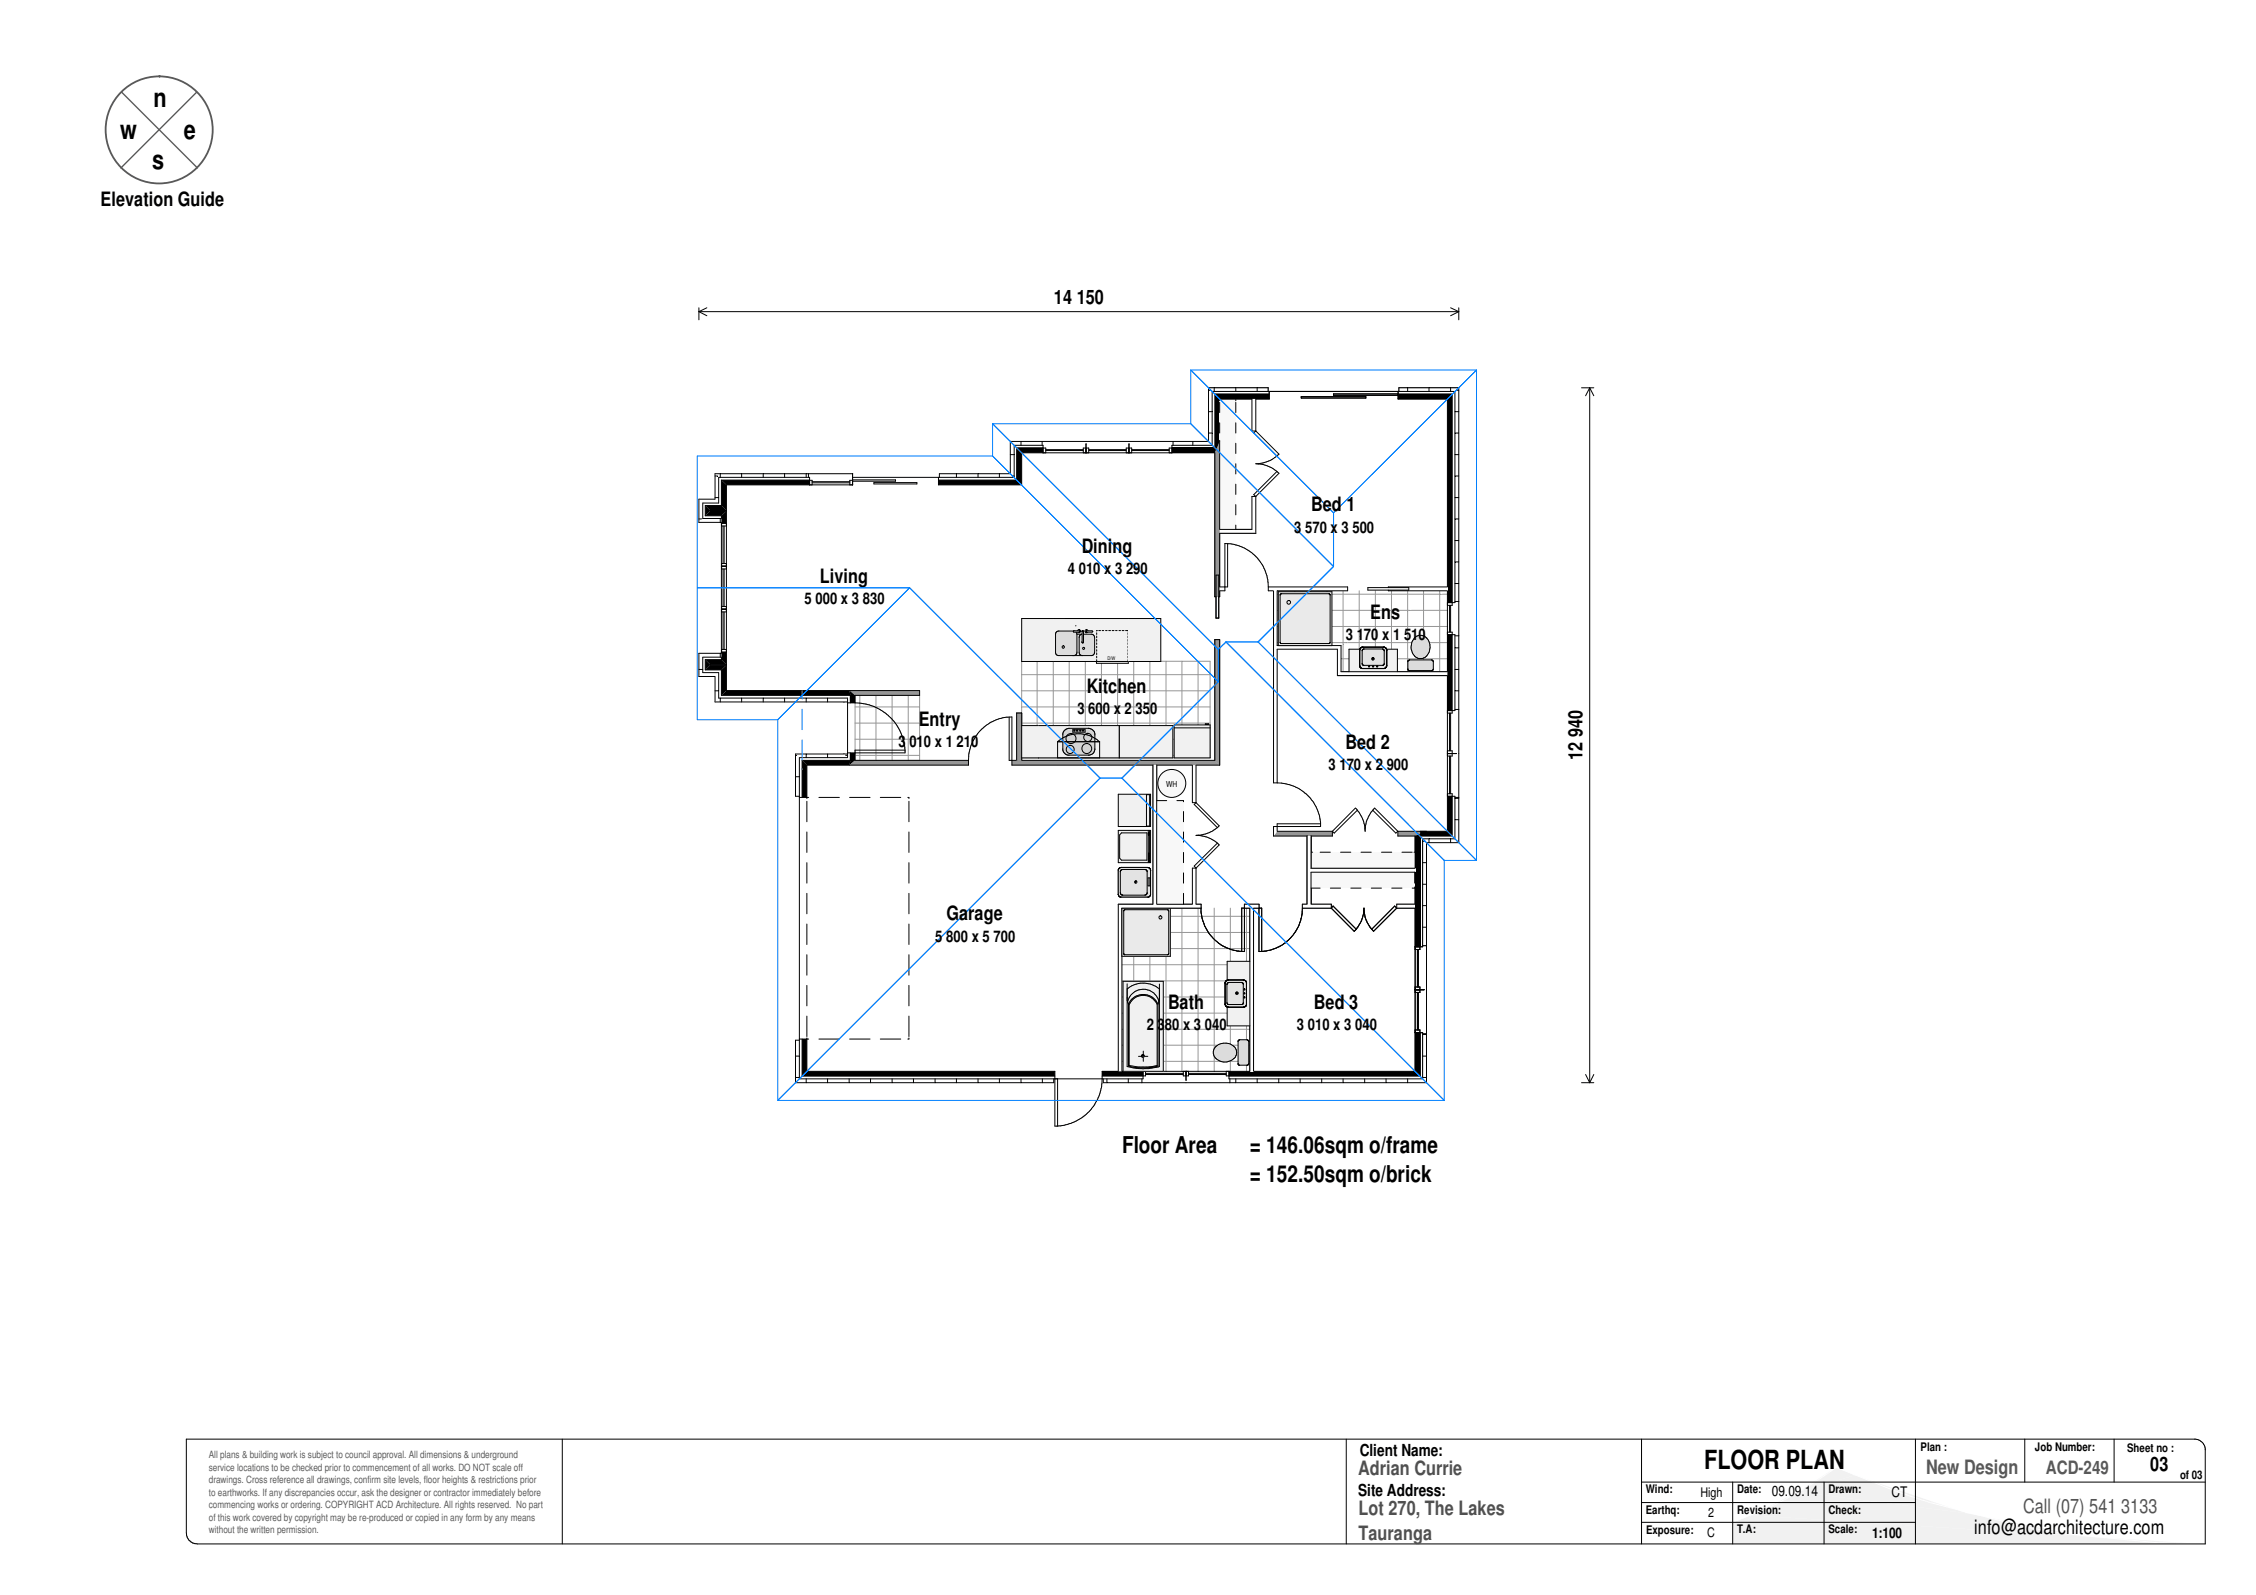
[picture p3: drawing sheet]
<svg xmlns="http://www.w3.org/2000/svg" width="420mm" height="297mm" viewBox="0 0 420 297" stroke-linecap="round" stroke-linejoin="round" font-family="sans-serif">
<defs><g id="words">
<g font-size="4.9">
<text x="28.6" y="20">n</text>
<text x="22.4" y="25.9">w</text>
<text x="34.2" y="25.9">e</text>
<text x="28.4" y="31.5">s</text>
<text x="317.4" y="273.6">FLOOR PLAN</text>
</g>
<g font-size="4.3">
<text x="209" y="214.8">Floor Area</text>
<text x="232.8" y="214.8">= 146.06sqm o/frame</text>
<text x="232.8" y="220.2">= 152.50sqm o/brick</text>
</g>
<g font-size="3.7">
<text x="18.7" y="38.4">Elevation Guide</text>
<text x="196.3" y="56.6">14 150</text>
<text x="244.2" y="95.2">Bed 1</text>
<text x="201.5" y="103">Dining</text>
<text x="152.7" y="108.6">Living</text>
<text x="255.2" y="115.3">Ens</text>
<text x="202.4" y="129.1">Kitchen</text>
<text x="171.1" y="135.2">Entry</text>
<text x="250.6" y="139.5">Bed 2</text>
<text x="294.7" y="141.5" transform="rotate(-90 294.7 141.5)">12 940</text>
<text x="176.3" y="171.4">Garage</text>
<text x="217.5" y="188">Bath</text>
<text x="244.7" y="188">Bed 3</text>
<text x="400.5" y="273.9">03</text>
<text x="367.7" y="285.7">info@acdarchitecture.com</text>
</g>
<g font-size="3.7" fill="#505050">
<text x="253" y="274.7">Adrian Currie</text>
<text x="253" y="282.1">Lot 270, The Lakes</text>
<text x="253" y="286.7">Tauranga</text>
</g>
<text font-size="3.7" fill="#585858" x="358.7" y="274.4">New Design</text>
<text font-size="3.7" fill="#535353" x="376.8" y="281.7">Call (07) 541 3133</text>
<text font-size="3.4" fill="#585858" x="381" y="274.5">ACD-249</text>
<g font-size="3.1">
<text x="253.2" y="271.2">Client Name:</text>
<text x="252.9" y="278.6">Site Address:</text>
</g>
<g font-size="3">
<text x="241" y="99.2">3 570 x 3 500</text>
<text x="198.9" y="106.9">4 010 x 3 290</text>
<text x="149.8" y="112.5">5 000 x 3 830</text>
<text x="250.6" y="119.3">3 170 x 1 510</text>
<text x="200.6" y="133">3 600 x 2 350</text>
<text x="167.3" y="139.1">3 010 x 1 210</text>
<text x="247.4" y="143.5">3 170 x 2 900</text>
<text x="174.2" y="175.3">5 800 x 5 700</text>
<text x="213.6" y="191.9">2 380 x 3 040</text>
<text x="241.5" y="191.9">3 010 x 3 040</text>
</g>
<g font-size="2.7">
<text x="330" y="278.7">09.09.14</text>
<text x="352.3" y="278.8">CT</text>
<text x="348.6" y="286.4">1:100</text>
</g>
<g font-size="2.5">
<text x="316.7" y="278.7">High</text>
<text x="318" y="286.3">C</text>
<text x="318.1" y="282.4">2</text>
</g>
<g font-size="2.2">
<text x="357.7" y="270.1">Plan :</text>
<text x="379" y="270.2">Job Number:</text>
<text x="396.2" y="270.4">Sheet no :</text>
<text x="406" y="275.5">of 03</text>
<text x="306.5" y="281.9">Earthq:</text>
<text x="306.5" y="278">Wind:</text>
<text x="323.5" y="278">Date:</text>
<text x="323.5" y="281.9">Revision:</text>
<text x="340.5" y="278.1">Drawn:</text>
<text x="340.6" y="281.9">Check:</text>
<text x="306.6" y="285.7">Exposure:</text>
<text x="323.5" y="285.5">T.A:</text>
<text x="340.6" y="285.6">Scale:</text>
</g>
<g font-size="1.9" fill="#595959">
<text x="38.9" y="271.5">All plans &amp; building work is subject to council approval. All dimensions &amp; underground</text>
<text x="38.9" y="273.9">service locations to be checked prior to commencement of all works. DO NOT scale off</text>
<text x="38.9" y="276.2">drawings. Cross reference all drawings, confirm site levels, floor heights &amp; restrictions prior</text>
<text x="38.9" y="278.5">to earthworks. If any discrepancies occur, ask the designer or contractor immediately before</text>
<text x="38.9" y="280.8">commencing works or ordering. COPYRIGHT ACD Architecture. All rights reserved. No part</text>
<text x="38.9" y="283.2">of this work covered by copyright may be re-produced or copied in any form by any means</text>
<text x="38.9" y="285.5">without the written permission.</text>
</g>
<text font-size="1.5" x="217.2" y="146.5">WH</text>
<text font-size=".9" x="206.2" y="122.9">D/W</text>
</g></defs>
<path d="M144.6 273.6h71.4v9.7h-71.4z" fill="none" stroke="#fff" stroke-width=".19"/>
<g fill="#f1f1f1">
<path d="M322.7 283.5l3.5-1.3-3.5 5.3z"/>
<path d="M334.9 277.8l10.6-3.1 20.8 7.1z"/>
<path d="M326.2 282.2l8.7-4.4 31.4 4 21.5 4.3z"/>
<path d="M326.2 282.2l83.5 5.3z"/>
<path d="M326.2 282.2l83.4 5.3h-86.9z"/>
<path d="M334.9 277.8l7.1-4.5 3.5 1.4z"/>
</g>
<path d="M13.2 268.1h18.5v18.5h-18.5zM322.7 283.5l7.4-3 2.5-1.3 4.8-2.8 4.6-3.1 10.5 4.2 5.6 1.9 18.7 4.9 7.7 1.3 17.4 1.7 8.8 .2h-88z" fill="none" stroke="#fff" stroke-width=".19"/>
<path d="M34.7 268h374.2a1.97 1.97 0 0 1 1.8 1.8v17.7h-374a2.09 2.09 0 0 1-2-2zM322.7 276v11.5M339.7 276v11.5M356.7 268v19.5" fill="none" stroke="#000" stroke-width=".19"/>
<path d="M22.6 17.1l14.2 14.2M36.6 17.1l-14.1 14.2" fill="none" stroke="#585858" stroke-width=".25"/>
<circle cx="29.6" cy="24.2" r="10" fill="none" stroke="#585858" stroke-width=".34"/>
<path d="M208.9 169.1h23.9v30.4h-23.9z" fill-rule="evenodd" fill="#fff"/>
<path d="M208.9 170.6h23.9" fill="none" stroke="#969696" stroke-width=".19"/>
<path d="M208.9 173.7h23.9" fill="none" stroke="#969696" stroke-width=".19"/>
<path d="M208.9 176.7h23.9" fill="none" stroke="#969696" stroke-width=".19"/>
<path d="M208.9 179.7h23.9" fill="none" stroke="#969696" stroke-width=".19"/>
<path d="M208.9 182.7h23.9" fill="none" stroke="#969696" stroke-width=".19"/>
<path d="M208.9 185.7h23.9" fill="none" stroke="#969696" stroke-width=".19"/>
<path d="M208.9 188.7h23.9" fill="none" stroke="#969696" stroke-width=".19"/>
<path d="M208.9 191.7h23.9" fill="none" stroke="#969696" stroke-width=".19"/>
<path d="M208.9 194.6h23.9" fill="none" stroke="#969696" stroke-width=".19"/>
<path d="M208.9 197.7h23.9" fill="none" stroke="#969696" stroke-width=".19"/>
<path d="M232.1 169.1v30.4" fill="none" stroke="#969696" stroke-width=".19"/>
<path d="M229.1 169.1v30.4" fill="none" stroke="#969696" stroke-width=".19"/>
<path d="M226.1 169.1v30.4" fill="none" stroke="#969696" stroke-width=".19"/>
<path d="M223.1 169.1v30.4" fill="none" stroke="#969696" stroke-width=".19"/>
<path d="M220.1 169.1v30.4" fill="none" stroke="#969696" stroke-width=".19"/>
<path d="M217.2 169.1v30.4" fill="none" stroke="#969696" stroke-width=".19"/>
<path d="M214.2 169.1v30.4" fill="none" stroke="#969696" stroke-width=".19"/>
<path d="M211.1 169.1v30.4" fill="none" stroke="#969696" stroke-width=".19"/>
<path d="M249.8 120.2l19.8-10.2v15.1h-19.8z" fill="#fff"/>
<path d="M268.3 110.7h1.3" fill="none" stroke="#969696" stroke-width=".19"/>
<path d="M262.5 113.7h7.1" fill="none" stroke="#969696" stroke-width=".19"/>
<path d="M256.7 116.7h12.9" fill="none" stroke="#969696" stroke-width=".19"/>
<path d="M250.8 119.7h18.8" fill="none" stroke="#969696" stroke-width=".19"/>
<path d="M249.8 122.7h19.8" fill="none" stroke="#969696" stroke-width=".19"/>
<path d="M268.1 110.7v14.4" fill="none" stroke="#969696" stroke-width=".19"/>
<path d="M265.1 112.3v12.8" fill="none" stroke="#969696" stroke-width=".19"/>
<path d="M262.2 113.8v11.3" fill="none" stroke="#969696" stroke-width=".19"/>
<path d="M259.2 115.4v9.7" fill="none" stroke="#969696" stroke-width=".19"/>
<path d="M256.1 116.9v8.2" fill="none" stroke="#969696" stroke-width=".19"/>
<path d="M253.1 118.5v6.6" fill="none" stroke="#969696" stroke-width=".19"/>
<path d="M250.1 120v5.1" fill="none" stroke="#969696" stroke-width=".19"/>
<path d="M237.9 110h31.7l-19.8 10.2h-11.9z" fill="#fff"/>
<path d="M237.9 110.7h30.4" fill="none" stroke="#969696" stroke-width=".19"/>
<path d="M237.9 113.7h24.6" fill="none" stroke="#969696" stroke-width=".19"/>
<path d="M237.9 116.7h18.8" fill="none" stroke="#969696" stroke-width=".19"/>
<path d="M237.9 119.7h12.9" fill="none" stroke="#969696" stroke-width=".19"/>
<path d="M268.1 110v.7" fill="none" stroke="#969696" stroke-width=".19"/>
<path d="M265.1 110v2.3" fill="none" stroke="#969696" stroke-width=".19"/>
<path d="M262.2 110v3.8" fill="none" stroke="#969696" stroke-width=".19"/>
<path d="M259.2 110v5.4" fill="none" stroke="#969696" stroke-width=".19"/>
<path d="M256.1 110v6.9" fill="none" stroke="#969696" stroke-width=".19"/>
<path d="M253.1 110v8.5" fill="none" stroke="#969696" stroke-width=".19"/>
<path d="M250.1 110v10" fill="none" stroke="#969696" stroke-width=".19"/>
<path d="M247.1 110v10.2" fill="none" stroke="#969696" stroke-width=".19"/>
<path d="M244.1 110v10.2" fill="none" stroke="#969696" stroke-width=".19"/>
<path d="M241.2 110v10.2" fill="none" stroke="#969696" stroke-width=".19"/>
<path d="M238.2 110v10.2" fill="none" stroke="#969696" stroke-width=".19"/>
<path d="M190.3 125.6h35.1" fill="none" stroke="#969696" stroke-width=".19"/>
<path d="M190.3 128.7h35.1" fill="none" stroke="#969696" stroke-width=".19"/>
<path d="M190.3 131.7h35.1" fill="none" stroke="#969696" stroke-width=".19"/>
<path d="M190.3 134.7h35.1" fill="none" stroke="#969696" stroke-width=".19"/>
<path d="M190.3 137.7h35.1" fill="none" stroke="#969696" stroke-width=".19"/>
<path d="M190.3 140.7h35.1" fill="none" stroke="#969696" stroke-width=".19"/>
<path d="M223.1 123.1v18" fill="none" stroke="#969696" stroke-width=".19"/>
<path d="M220.1 123.1v18" fill="none" stroke="#969696" stroke-width=".19"/>
<path d="M217.2 123.1v18" fill="none" stroke="#969696" stroke-width=".19"/>
<path d="M214.2 123.1v18" fill="none" stroke="#969696" stroke-width=".19"/>
<path d="M211.1 123.1v18" fill="none" stroke="#969696" stroke-width=".19"/>
<path d="M208.1 123.1v18" fill="none" stroke="#969696" stroke-width=".19"/>
<path d="M205.1 123.1v18" fill="none" stroke="#969696" stroke-width=".19"/>
<path d="M202.1 123.1v18" fill="none" stroke="#969696" stroke-width=".19"/>
<path d="M199.1 123.1v18" fill="none" stroke="#969696" stroke-width=".19"/>
<path d="M196.2 123.1v18" fill="none" stroke="#969696" stroke-width=".19"/>
<path d="M193.2 123.1v18" fill="none" stroke="#969696" stroke-width=".19"/>
<path d="M159.2 131.7h12.1M190.3 123.1h35.1v18h-35.1z" fill="none" stroke="#969696" stroke-width=".19"/>
<path d="M159.2 134.7h12.1" fill="none" stroke="#969696" stroke-width=".19"/>
<path d="M159.2 137.7h12.1" fill="none" stroke="#969696" stroke-width=".19"/>
<path d="M159.2 140.7h12.1" fill="none" stroke="#969696" stroke-width=".19"/>
<path d="M169.2 129.5v12.1" fill="none" stroke="#969696" stroke-width=".19"/>
<path d="M166.1 129.5v12.1" fill="none" stroke="#969696" stroke-width=".19"/>
<path d="M163.1 129.5v12.1" fill="none" stroke="#969696" stroke-width=".19"/>
<path d="M160.1 129.5v12.1" fill="none" stroke="#969696" stroke-width=".19"/>
<path d="M159.2 129.5h12.1v12.1h-12.1z" fill="none" stroke="#969696" stroke-width=".19"/>
<path d="M134.4 89.4h54.9v-6h37v-10h44.2v82.3h-6v44.7h-115.1v-58.8h9v-12.1h-24v-4.7h-3.1v-1.9h3.1v-26.8h-3.1v-2h3.1z" fill="none" stroke="#fff" stroke-width=".19"/>
<g fill="#969696">
<path d="M237.9 154.8h10.2v.9h-10.9z"/>
<path d="M260.3 154.8h5.4l-2.1 .9h-3.3z"/>
</g>
<path d="M237.2 155.7h6.2M237.9 154.8h10.2M248.1 154.8v.9h-3.9M252.8 150.9l1 1.7 .3 1 .1 1.2 .1-.7a6.4 6.4 0 0 1 1.7-3.6l4.3 4.3M252.8 150.9l-.4-.4-4.3 4.3M252.8 150.9l-4.3 4.3-.4-.4M255.6 150.9l4.4 4.3 .3-.4M260.3 154.8h5.4M260.3 154.8v.9h3.3" fill="none" stroke="#000" stroke-width=".19"/>
<path d="M148.2 193.7h.7v7.2l-.7 .7z" fill="#fff"/>
<path d="M148.2 196.7h.7M148.2 200.7h.7" fill="none" stroke="#000" stroke-width=".19"/>
<path d="M148.2 140.4l.7 .7v7.2h-.7z" fill="#fff"/>
<g fill="none" stroke="#000" stroke-width=".19">
<path d="M148.2 140.7h.2M148.2 144.7h.7M148.2 140.4v7.9h.7M148.9 141.1v59.8M148.9 148.5h1.7M149.4 141.6v6.9M150.3 142.5v6.2M150.3 149.2v3.8M150.3 154.9v3.8M152.5 148.5h3.8M158.2 148.5h3.8M163.9 148.5h3.9"/>
<path d="M169.1 148.5h.2v.2M169.3 149.2v3.8M169.3 154.9v3.8M150.3 160.7v3.8M150.3 166.4v3.8M150.3 172.1v3.8M150.3 177.8v3.8M169.3 160.7v3.8M169.3 166.4v3.8M169.3 172.1v3.8M169.3 177.8v3.8M148.9 193.7h-.7v7.9"/>
<path d="M148.9 193.5h1.7M149.4 193.5v6.9M150.3 183.5v3.8M150.3 189.2v3.8M150.3 193.3v6.2M152.5 193.5h3.8M158.2 193.5h3.8M163.9 193.5h3.9M169.3 193.3v.2h-.2M169.3 183.5v3.8M169.3 189.2v3.8"/>
</g>
<path d="M149.4 141.6l.9 .9v6h-.9zM149.4 193.5h.9v6l-.9 .9z" fill="#000"/>
<path d="M158.2 128.6h13.1v.9h-12.1z" fill="#969696"/>
<path d="M158.2 128.6h13.1v.9h-12.1" fill="none" stroke="#000" stroke-width=".19"/>
<path d="M130.2 93h3l.6 .7h-2.9z" fill="#fff"/>
<path d="M131.3 94.1h3.1l.9 1h-3z" fill="#000"/>
<path d="M130.2 93h3M130.9 93.7h2.9M131.3 94.1h3.1M132.3 95.1h3" fill="none" stroke="#000" stroke-width=".19"/>
<path d="M130.2 93l.7 .7v2.9l-.7 .7z" fill="#fff"/>
<path d="M130.2 96.6h.6M130.2 93v4.3M130.9 93.7v2.9M131.3 94.1v2M132.3 95.1v.1" fill="none" stroke="#000" stroke-width=".19"/>
<path d="M131.3 94.1l1 1-1 1z" fill="#000"/>
<path d="M265 156.2h6l.7 .7h-6z" fill="#fff"/>
<path d="M264.5 155.7h6M264.5 154.8h5.1M265 156.2h6M265.7 156.9h6M266.1 156.2v.7M270.2 156.2v.7" fill="none" stroke="#000" stroke-width=".19"/>
<path d="M264.5 154.8h5.1l.9 .9h-6z" fill="#000"/>
<path d="M243.4 155.7h.8v12.7h-.8z" fill-rule="evenodd" fill="#fff"/>
<path d="M243.4 155.7v12.7M244.2 155.7v6M244.2 162.4v6" fill="none" stroke="#000" stroke-width=".19"/>
<path d="M225.1 72.2h11.1v.7h-10.4z" fill="#fff"/>
<path d="M226.1 72.2v.7M230.2 72.2v.7M234.1 72.2v.7" fill="none" stroke="#000" stroke-width=".19"/>
<path d="M260.6 72.2h11.1l-.7 .7h-10.4z" fill="#fff"/>
<g fill="none" stroke="#000" stroke-width=".19">
<path d="M225.1 72.2h11.1v.7M225.8 72.9h45.2M226.3 73.4h10.1M227.1 74.3h6.1M236.4 72.9v1.4h-2.5M242.3 73.9h12.1v.2h-12.1zM260.4 73.4h10.1M260.4 72.9v1.4h9.2M260.4 73.4h-12v.2h12M262.2 72.2v.7M266.1 72.2v.7M270.2 72.2v.7"/>
<path d="M271.7 72.2h-11.1v.7"/>
</g>
<path d="M226.3 73.4h10.1v.9h-9.3zM260.4 73.4h10.1l-.9 .9h-9.2z" fill="#000"/>
<path d="M157.2 140.4h.6v.7z" fill="#fff"/>
<path d="M157.4 140.7h.4" fill="none" stroke="#000" stroke-width=".19"/>
<path d="M157.8 130v.7h-.6z" fill="#fff"/>
<g fill="#000">
<path d="M158.4 129.5h.8v1.4h-.8z" fill-rule="evenodd"/>
<path d="M158.4 140.2h.8v1.4h-.8z" fill-rule="evenodd"/>
</g>
<path d="M157.2 130.7h.6M157.8 130v11.1M157.8 130.9h1.4M158.4 129.5v1.4M159.2 129.5v1.4M159.2 130.9l2.2 .2a9.7 9.7 0 0 1 5.6 3.9l.7 1.3a9 9 0 0 1 .8 3.1l.1 .3M168.6 139.7h-9.4v1.9M168.6 139.7v.5h-10.8M157.2 140.4h.6M158.4 140.2v1.4" fill="none" stroke="#000" stroke-width=".19"/>
<path d="M148.2 140.4h9l.6 .7h-8.9z" fill="#fff"/>
<path d="M148.2 140.4h9M148.9 141.1h8.9M149.4 141.6h9M150.1 140.4v.7M150.3 142.5h7.9M154.1 140.4v.7" fill="none" stroke="#000" stroke-width=".19"/>
<path d="M149.4 141.6h9l-.2 .9h-7.9zM158.4 141.6h.8l-1 .9z" fill="#000"/>
<path d="M225.1 72.2l.7 .7v10l-.7-.7z" fill="#fff"/>
<path d="M225.1 72.7h.4M225.1 76.7h.7M225.1 72.2v10M225.8 72.9v10M226.3 73.4v10M227.1 74.3v9.1M225.1 80.6h.7" fill="none" stroke="#000" stroke-width=".19"/>
<path d="M226.3 73.4l.8 .9v9.1h-.8z" fill="#000"/>
<path d="M232.8 169.1h.7v30.4h-.7z" fill-rule="evenodd" fill="#fff"/>
<path d="M232.8 169.1v30.4M233.5 169.1v30.4" fill="none" stroke="#000" stroke-width=".19"/>
<path d="M249.8 125.1h19.8v.7h-20.5z" fill="#fff"/>
<path d="M249.1 125.8h20.5M249.8 125.1h19.8" fill="none" stroke="#000" stroke-width=".19"/>
<g fill="#969696">
<path d="M227.1 82.2v28.9h-.8v-26.8z"/>
<path d="M226.3 119.1h.8v23.4l-.8-.9z"/>
</g>
<path d="M226.3 84.3v26.8h.2M227.1 82.2v16.4M227.1 99.3v10M226.5 107.1h.5v8h-.5zM227.1 110v1.1h-.1M226.3 141.6v-22.5h.8v23.4" fill="none" stroke="#000" stroke-width=".19"/>
<path d="M244.2 161.7h19.4v.7h-19.4z" fill-rule="evenodd" fill="#fff"/>
<path d="M244.2 161.7h19.4M244.2 162.4h19.4" fill="none" stroke="#000" stroke-width=".19"/>
<path d="M271 72.9l.7-.7v39.8h-.7z" fill="#fff"/>
<path d="M271 76.7h.7M271.2 72.7h.5M271 80.6h.7M271 84.7h.7M271 88.6h.7M271 92.7h.7M271 96.6h.7M271 100.7h.7M271 104.6h.7M271 108.7h.7" fill="none" stroke="#000" stroke-width=".19"/>
<path d="M271 118.4h.7v13.7h-.7z" fill-rule="evenodd" fill="#fff"/>
<path d="M271 120.6h.7M271 124.7h.7M271 128.7h.7" fill="none" stroke="#000" stroke-width=".19"/>
<path d="M271 148.5h.7v8.4l-.7-.7z" fill="#fff"/>
<g fill="none" stroke="#000" stroke-width=".19">
<path d="M269.6 74.3v35M270.5 73.4v39.3h-.9M271 72.9v39.3h-1.4M271.7 72.2v84.7M269.6 118.2h1.4v14.1h-1.4M269.6 117.7h.9v15.1h-.9M269.6 110v15.1M269.9 112.7v5M270.2 112.7v5M271 118.4h.7M271 112h.7M269.6 139.8h.9v1h-.9"/>
<path d="M269.6 125.8v29M269.9 132.8v7M270.2 132.8v7M271 132.1h.7M269.6 148.3h1.4v7.9M269.6 147.8h.9v7.9M269.6 140.3h1.7M269.9 140.8v7M270.2 140.8v7M271 148.7h.7M271 152.7h.7M271 148.5h.7"/>
<path d="M271.4 156.7h.3"/>
</g>
<g fill="#000">
<path d="M270.5 73.4v38.8h-.9v-37.9zM269.6 148.3h.9v7.4l-.9-.9z"/>
<path d="M269.6 118.2h.9v14.1h-.9z" fill-rule="evenodd"/>
</g>
<g fill="#fff">
<path d="M222.1 142.5h.6v7h-.6z" fill-rule="evenodd"/>
<path d="M222.1 161.7h.6v6.7h-.6z" fill-rule="evenodd"/>
</g>
<path d="M222.1 142.5v7h.6M222.7 142.5v7M222.7 149.5l4.4 4.3-.4 .3M222.7 149.5l-.3 .3 4.3 4.3M226.7 157l.4 .4-4.4 4.3M226.7 157l-4.3 4.3 .3 .4M226.7 154.1a6.5 6.5 0 0 1-4 1.5l1.3 .1a5.5 5.5 0 0 1 2.7 1.3M222.7 161.7v6.7M222.7 161.7h-.6v6.7" fill="none" stroke="#000" stroke-width=".19"/>
<g fill="#fff">
<path d="M227.1 109.3h1v.7h-1z" fill-rule="evenodd"/>
<path d="M236.2 109.3h14.8v.7h-14.8z" fill-rule="evenodd"/>
<path d="M258.6 109.3h11v.7h-11z" fill-rule="evenodd"/>
</g>
<path d="M228.6 101.2v8.1h-1.5M236.2 109.3h14.8v.7h-13.1M236.2 109.3a8 8 0 0 0-3.6-6.7l-1.1-.6a7.3 7.3 0 0 0-3.4-.8v8.8h-1M236.2 109.3v.7h1M254.8 109.4h7.6v.5h-7.6zM258.6 109.9v.1h11M269.6 109.3h-11v.1" fill="none" stroke="#000" stroke-width=".19"/>
<g fill="#fff">
<path d="M237.2 153.9h.7v.9l-.7 .9z"/>
<path d="M237.2 110h.7v35.8h-.7z" fill-rule="evenodd"/>
</g>
<path d="M237.2 110v35.8h.7M237.9 110v10.2M237.9 120.9v24.9M237.9 145.8a8.1 8.1 0 0 1 5.3 2l1.4 1.6 1 2a5.2 5.2 0 0 1 .3 2.5h-8.7v1.8M245.9 153.4h-8v1.4" fill="none" stroke="#000" stroke-width=".19"/>
<path d="M189.3 132.8h1v8.8h-1z" fill-rule="evenodd" fill="#969696"/>
<path d="M189.3 141.6v-8.8h1v8.8" fill="none" stroke="#000" stroke-width=".19"/>
<path d="M237.9 120.2h11.9l-.7 .7h-11.2z" fill="#fff"/>
<path d="M237.9 120.2h11.9M237.9 120.9h11.2" fill="none" stroke="#000" stroke-width=".19"/>
<path d="M227.1 98.6h6.1l.7 .7h-6.8z" fill="#fff"/>
<g fill="none" stroke="#000" stroke-width=".19">
<path d="M134.4 96.1v26.8M134.4 97.3h.1M134.4 97.5h.9M134.4 97.5v.5h.9M134.7 98v6.9M134.9 98v6.9M135.3 95.2v28.6M227.1 98.6h6.1M227.1 99.3h6.8M134.4 113.5h.9M134.4 105.5h.9M134.7 106v6.9"/>
<path d="M134.7 114v6.9M134.9 106v6.9M134.9 114v6.9M135.3 104.9h-.9v1.1h.9M135.3 112.9h-.9v1.1h.9M134.4 121.7h.1M134.4 121.5h.9M135.3 120.9h-.9v.6"/>
</g>
<path d="M134.4 96.1l.9-.9v2.3h-.9zM134.4 121.5h.9v2.3l-.9-.9z" fill="#000"/>
<path d="M133.8 130h24l-.6 .7h-24z" fill="#fff"/>
<path d="M133.2 130.7h24M133.8 130h24M134.1 130v.7M134.4 129.5h24M135.3 128.6h22.9M138.1 130v.7M142.1 130v.7M146.1 130v.7M150.1 130v.7M154.1 130v.7" fill="none" stroke="#000" stroke-width=".19"/>
<path d="M134.4 129.5l.9-.9h22.9l.2 .9zM158.2 128.6l1 .9h-.8z" fill="#000"/>
<g fill="#fff">
<path d="M233.2 92.5h.7v6.8l-.7-.7z"/>
<path d="M233.2 74.3h.7v6h-.7z" fill-rule="evenodd"/>
</g>
<path d="M233.2 74.3v6h.7M233.9 74.3v6M233.9 92.5h-.7v6.1M233.9 92.5v6.8M233.9 80.3l4.3 4.3-.4 .3M233.9 80.3l-.4 .3 4.3 4.3M237.8 84.9a6.3 6.3 0 0 1-3.9 1.5 6.3 6.3 0 0 1 3.9 1.4M237.8 87.8l.4 .3-4.3 4.4M237.8 87.8l-4.3 4.3 .4 .4" fill="none" stroke="#000" stroke-width=".19"/>
<path d="M265 156.2l.7 .7v19.2h-.7z" fill="#fff"/>
<path d="M265 156.7h.4M265 160.7h.7M265 164.7h.7M265 168.7h.7M265 172.7h.7" fill="none" stroke="#000" stroke-width=".19"/>
<path d="M265 192.5h.7v9.1l-.7-.7z" fill="#fff"/>
<g fill="none" stroke="#000" stroke-width=".19">
<path d="M263.6 155.7v6M264.5 155.7v20.6M265 156.2v20.1h-1.4M265.7 156.9v44.7M263.6 162.4v6M263.6 169.1v30.4M264 176.8v7M264.1 176.8v7M264.4 176.3v.5h-.8M265 176.1h.7M263.6 192.3h1.4v8.6M263.6 184.3h1.6"/>
<path d="M263.6 183.8h.8v1h-.8M263.6 191.8h.8v.5M264 184.8v7M264.1 184.8v7M264.5 192.3v8.1M265 192.7h.7M265 196.7h.7M265 192.5h.7M265 200.7h.7"/>
</g>
<g fill="#000">
<path d="M263.6 155.7l2.1-.9-1.2 .9zM263.6 192.3h.9v8.1l-.9-.9z"/>
<path d="M263.6 155.7h.9v20.6h-.9z" fill-rule="evenodd"/>
</g>
<path d="M249.8 120.2v4.9l-.7 .7v-4.9z" fill="#fff"/>
<path d="M249.1 120.9v4.9M249.8 120.2v4.9" fill="none" stroke="#000" stroke-width=".19"/>
<path d="M130.9 96.6h3.5v.7h-4.2z" fill="#fff"/>
<path d="M130.2 97.3h4.2M130.9 96.6h3.5M131.3 96.1h3.1M132.3 95.2h3M134.1 96.6v.7" fill="none" stroke="#000" stroke-width=".19"/>
<path d="M131.3 96.1l1-.9h3l-.9 .9z" fill="#000"/>
<g fill="#969696">
<path d="M158.2 142.5l1-.9h21.2v.9z"/>
<path d="M188.5 141.6h37.8l.8 .9h-38.6z"/>
</g>
<path d="M187.9 133.5v8.1h1.4M159.2 141.6h21.2M180.4 141.6v.9h-22.2M180.4 141.6a8.1 8.1 0 0 1 8.1-8.1v9h26.2M190.3 141.6h36M215.4 142.5h6.7M222.7 142.5h4.4" fill="none" stroke="#000" stroke-width=".19"/>
<path d="M214.7 142.5h.7v25.9h-.7z" fill-rule="evenodd" fill="#fff"/>
<path d="M214.7 142.5v25.9M215.4 142.5v25.9" fill="none" stroke="#000" stroke-width=".19"/>
<g fill="#fff">
<path d="M208.3 168.4h15.4v.7h-14.8z"/>
<path d="M231.8 168.4h2.7v.7h-2.7z" fill-rule="evenodd"/>
<path d="M242.6 168.4h5.3v.7h-5.3z" fill-rule="evenodd"/>
<path d="M260.1 168.4h3.5v.7h-3.5z" fill-rule="evenodd"/>
</g>
<g fill="none" stroke="#000" stroke-width=".19">
<path d="M208.3 168.4h6.4M208.9 169.1h14.8M215.4 168.4h6.7M222.7 168.4h1v1.4a8.1 8.1 0 0 0 4.5 6.6l2.2 .7 1.4 .1v-8.8h2.7v8.8h.8a8.1 8.1 0 0 0 7.3-8.1M232.8 169.1h-1.5v8.1M233.5 169.1h1.5v8.1M242.6 169.1h5.3M243.4 168.4h-.8v.7M244.2 168.4h3.7v.7M247.9 169.1l4.3 4.3 .4-.3M247.9 169.1l.4-.4 4.3 4.4M252.6 173.1l.1-.3a6.1 6.1 0 0 0 1.3-3.7 5.7 5.7 0 0 0 1.5 4"/>
<path d="M260.1 169.1h3.5M260.1 169.1l-4.3 4.3-.3-.3M260.1 169.1l-.4-.4-4.2 4.4M263.6 168.4h-3.5v.7"/>
</g>
<path d="M229.1 200.9h35.9l.7 .7h-36.6z" fill="#fff"/>
<path d="M230.2 200.9v.7M234.1 200.9v.7M238.2 200.9v.7M242.1 200.9v.7M246.2 200.9v.7M250.1 200.9v.7M254.2 200.9v.7M258.1 200.9v.7M262.2 200.9v.7" fill="none" stroke="#000" stroke-width=".19"/>
<path d="M205.5 200.9h7.2v.7h-7.2z" fill-rule="evenodd" fill="#fff"/>
<path d="M206.2 200.9v.7M210.1 200.9v.7" fill="none" stroke="#000" stroke-width=".19"/>
<path d="M148.2 201.6l.7-.7h47.3v.7z" fill="#fff"/>
<g fill="none" stroke="#000" stroke-width=".19">
<path d="M150.3 199.5h46.2v10.2h.5M208.3 199.5h-3l-.1 2.3a8.8 8.8 0 0 1-8.2 7.9M208.9 199.5h23.9M212.9 199.5v1.4h-64M213.3 199.5v.9h-.4M213.3 199.9h7.1M220.4 199.5v.9h.9v-.9M220.9 199.5v1.7M221.3 199.9h7.1M228.4 199.5v.9h.5M228.9 199.5v1.4h36.1M233.5 199.5h30.1"/>
<path d="M149.4 200.4h47.1M150.1 200.9v.7M154.1 200.9v.7M158.1 200.9v.7M162.1 200.9v.7M166.1 200.9v.7M170.1 200.9v.7M174.1 200.9v.7M178.1 200.9v.7M182.1 200.9v.7M186.1 200.9v.7M190.1 200.9v.7"/>
<path d="M194.1 200.9v.7M196.2 200.9v.7h-48M197 200.9v8.8M205.3 200.4h7.6M205.5 200.9v.7h60.2M212.7 200.9v.7M213.3 200.1h7.1M221.3 200.1h7.1M228.9 200.4h35.6M229.1 200.9v.7"/>
</g>
<g fill="#000">
<path d="M149.4 200.4l.9-.9h46.2v.9zM228.9 199.5h34.7l.9 .9h-35.6z"/>
<path d="M205.3 199.5h7.6v.9h-7.6z" fill-rule="evenodd"/>
</g>
<path d="M130.2 121.7l.7 .7v2.9l-.7 .7z" fill="#fff"/>
<path d="M130.2 124.7h.7M130.2 121.7v4.3M130.9 122.4v2.9M131.3 122.9v1.9M132.3 123.8v.1" fill="none" stroke="#000" stroke-width=".19"/>
<path d="M131.3 122.9l1 .9-1 1z" fill="#000"/>
<path d="M130.2 121.7h4.2v.7h-3.5z" fill="#fff"/>
<path d="M130.2 121.7h4.2M130.9 122.4h3.5M131.3 122.9h3.1M132.3 123.8h3M134.1 121.7v.7" fill="none" stroke="#000" stroke-width=".19"/>
<path d="M131.3 122.9h3.1l.9 .9h-3z" fill="#000"/>
<path d="M208.3 168.4l.6 .7v30.4h-.6z" fill="#fff"/>
<path d="M208.3 168.4v31.1M208.9 169.1v30.4" fill="none" stroke="#000" stroke-width=".19"/>
<path d="M133.2 88.2h17.4v.7h-16.8z" fill="#fff"/>
<path d="M134.1 88.2v.7M138.1 88.2v.7M142.1 88.2v.7M146.1 88.2v.7M150.1 88.2v.7" fill="none" stroke="#000" stroke-width=".19"/>
<path d="M175 88.2h13.2l.7 .7h-13.9z" fill="#fff"/>
<g fill="none" stroke="#000" stroke-width=".19">
<path d="M133.2 88.2h25.6M133.8 88.9h17v1.4M134.4 89.4h16.4M135.3 90.3h23.5M150.6 88.2v.7M150.8 89.5h.4v.8M151.2 89.7h7.1M151.2 89.9h7.1M158.8 88.9h30.1M158.8 88.2v2.1M158.8 89.5h-.5v.8M158.8 89.4h8v.2h-8"/>
<path d="M162.8 89.9h8v.2h-8zM174.8 89.4h14.5M174.8 88.9v1.4h15.5M178.1 88.2v.7M182.1 88.2v.7M186.1 88.2v.7M188.2 88.2h-13.2v.7"/>
</g>
<path d="M134.4 89.4h16.4v.9h-15.5zM174.8 89.4h14.5l1 .9h-15.5z" fill="#000"/>
<path d="M133.2 88.2l.6 .7v4.8l-.6-.7z" fill="#fff"/>
<path d="M133.2 88.6h.4M133.2 92.7h.6M133.2 88.2v4.8M133.8 88.9v4.8M134.4 89.4v4.7M135.3 90.3v4.8" fill="none" stroke="#000" stroke-width=".19"/>
<path d="M134.4 89.4l.9 .9v4.8l-.9-1z" fill="#000"/>
<path d="M130.2 126l.7-.7h2.9l-.6 .7z" fill="#fff"/>
<path d="M131.3 124.8l1-.9h3l-.9 .9z" fill="#000"/>
<path d="M130.2 126h3M130.9 125.3h2.9M131.3 124.8h3.1M132.3 123.9h3" fill="none" stroke="#000" stroke-width=".19"/>
<path d="M133.8 125.3v4.7l-.6 .7v-4.7z" fill="#fff"/>
<path d="M133.2 128.7h.6M133.2 126v4.7M133.8 125.3v4.7M134.4 124.8v4.7M135.3 123.9v4.7" fill="none" stroke="#000" stroke-width=".19"/>
<path d="M134.4 124.8l.9-.9v4.7l-.9 .9z" fill="#000"/>
<path d="M188.2 82.2l.7 .7v6l-.7-.7z" fill="#fff"/>
<path d="M188.2 84.7h.7M188.2 82.2v6M188.6 88.6h.3M188.9 82.9v6M189.3 83.4v6M190.3 84.3v6" fill="none" stroke="#000" stroke-width=".19"/>
<path d="M189.3 83.4l1 .9v6l-1-.9z" fill="#000"/>
<path d="M188.2 82.2h5.9v.7h-5.2z" fill="#fff"/>
<path d="M190.1 82.2v.7" fill="none" stroke="#000" stroke-width=".19"/>
<path d="M218.5 82.2h6.6l.7 .7h-7.3z" fill="#fff"/>
<g fill="none" stroke="#000" stroke-width=".19">
<path d="M188.2 82.2h36.9M188.9 82.9h5.4v1.4M189.3 83.4h5M190.3 84.3h36M194.1 82.2v.7M194.3 83.4h.5v.9M194.8 83.7h6.9M194.8 83.9h6.9M201.7 84.3v-.9h1.1v.9M202.3 82.7v1.6M202.8 83.7h7M202.8 83.9h7"/>
<path d="M209.8 84.3v-.9h1v.9M210.3 82.7v1.6M210.8 83.7h7M210.8 83.9h7M218.3 83.4h8M218.3 83.4h-.5v.9M218.5 82.2v.7M222.2 82.2v.7M225.8 82.9h-7.5v1.4"/>
</g>
<g fill="#000">
<path d="M189.3 83.4h5v.9h-4zM227.1 82.2l-.8 2.1v-.9z"/>
<path d="M218.3 83.4h8v.9h-8z" fill-rule="evenodd"/>
</g>
<path d="M190.3 135.1h3.1v6h-3.1z" fill-rule="evenodd" fill="#f1f1f1"/>
<path d="M189.3 132.8h1v8.8h-1z" fill-rule="evenodd" fill="#969696"/>
<path d="M190.3 135.1h3.2M189.3 141.6v-8.8h1v8.8M190.3 141.1h3.1" fill="none" stroke="#000" stroke-width=".19"/>
<path d="M198.4 115.2h6.1v8h-6.1z" fill-rule="evenodd" fill="#f1f1f1"/>
<path d="M198.4 115.2h6.1v8h-6.1z" fill="none" stroke="#000" stroke-width=".19"/>
<path d="M208.4 135.1h10v6h-10z" fill-rule="evenodd" fill="#f1f1f1"/>
<path d="M208.4 135.1h10v6h-10z" fill="none" stroke="#000" stroke-width=".19"/>
<path d="M196.2 115.2h8v8h-8z" fill-rule="evenodd" fill="#f1f1f1"/>
<path d="M196.2 115.2h8M200.3 116.5h.1M196.2 123.2h8" fill="none" stroke="#000" stroke-width=".19"/>
<path d="M199.7 118.1h1.9v4h-1.9z" fill-rule="evenodd" fill="#dcdcdc"/>
<path d="M199.7 118.1h1.9v4h-1.9z" fill="none" stroke="#000" stroke-width=".19"/>
<path d="M201.1 118.4l.4-.3h1.9l.3 .3 .2 .3v2.8l-.3 .5-2.1 .1-.4-.3z" fill-rule="evenodd" fill="#dcdcdc"/>
<path d="M201.1 118.4l.4-.3h1.9l.3 .3 .2 .3v2.8l-.3 .5-2.1 .1-.4-.3z" fill="none" stroke="#000" stroke-width=".19"/>
<path d="M196.8 117.7l.3-.2h3l.4 .3 .1 3.8-.3 .4-3.2 .1-.4-.3-.1-3.8z" fill-rule="evenodd" fill="#dcdcdc"/>
<path d="M196.7 117.8l.4-.3h3l.4 .3 .1 3.8-.3 .4-3.2 .1-.4-.3z" fill="none" stroke="#000" stroke-width=".19"/>
<circle cx="201.9" cy="120.8" r=".21" fill="#dcdcdc"/>
<path d="M201.7 120.6h.3l-.1 .3h-.2z" fill="none" stroke="#000" stroke-width=".19"/>
<circle cx="198.1" cy="120.6" r=".24" fill="#dcdcdc"/>
<path d="M197.9 120.3h.3v.4h-.3z" fill="none" stroke="#000" stroke-width=".19"/>
<circle cx="201" cy="117.6" r=".32" fill="#dcdcdc"/>
<circle cx="200.9" cy="117.6" r=".29" fill="none" stroke="#000" stroke-width=".19"/>
<circle cx="202.4" cy="117.6" r=".31" fill="#dcdcdc"/>
<circle cx="202.3" cy="117.6" r=".29" fill="none" stroke="#000" stroke-width=".19"/>
<circle cx="201.6" cy="119.6" r=".14" fill="#dcdcdc"/>
<path d="M201.5 119.5h.2v.1h-.2z" fill="none" stroke="#000" stroke-width=".19"/>
<circle cx="201.7" cy="117.6" r=".14" fill="#dcdcdc"/>
<path d="M201.5 117.5h.2v.1h-.2z" fill="none" stroke="#000" stroke-width=".19"/>
<g fill="#dcdcdc">
<path d="M201.5 117.5h.2l.1 .1h-.3z" fill-rule="evenodd"/>
<path d="M201.5 119.6h.3l-.2 .1z" fill-rule="evenodd"/>
<path d="M201.5 117.6h.3v2h-.3z" fill-rule="evenodd"/>
</g>
<path d="M201.5 117.5h.1M201.6 117.5l.2 .1-.1 2.1h-.2zM201.7 117.5v.1M201.7 119.7h.1" fill="none" stroke="#000" stroke-width=".19"/>
<g fill="#dcdcdc">
<path d="M202.3 117.6l.1-.1v.2z" fill-rule="evenodd"/>
<path d="M202.4 117.5h1l.1 .1-.1 .1h-1z" fill-rule="evenodd"/>
</g>
<path d="M202.3 117.6l1.1-.1 .1 .1-.1 .1h-1.1zM202.3 117.5h.1" fill="none" stroke="#000" stroke-width=".19"/>
<g fill="#dcdcdc">
<path d="M201 117.5l.1 .1-.1 .1z" fill-rule="evenodd"/>
<path d="M200 117.5h1v.2h-1z" fill-rule="evenodd"/>
</g>
<path d="M200 117.5h1l.1 .1-1.1 .1zM201.1 117.7h.1" fill="none" stroke="#000" stroke-width=".19"/>
<path d="M193.4 135.1h15v6h-15z" fill-rule="evenodd" fill="#f1f1f1"/>
<path d="M193.4 135.1h15v6h-15" fill="none" stroke="#000" stroke-width=".19"/>
<path d="M198.4 135.9l.6-.3 3.9 .1a1.09 1.09 0 0 1 1 1.2v2.5a1.17 1.17 0 0 1-1 1.2h-4a1.16 1.16 0 0 1-1-.9v-2.9l.1-.3z" fill-rule="evenodd" fill="#d5d5d5"/>
<path d="M198.1 136.2l.4-.4 .5-.2h3.8l.4 .2a1.09 1.09 0 0 1 .7 .8v3l-.4 .8-.6 .2h-4l-.7-.4-.3-.5v-3.1z" fill="none" stroke="#000" stroke-width=".19"/>
<circle cx="201.2" cy="136.1" r=".15" fill="#d5d5d5"/>
<path d="M201.1 136l.2 .1-.1 .1z" fill="none" stroke="#000" stroke-width=".19"/>
<circle cx="200.6" cy="136.1" r=".14" fill="#d5d5d5"/>
<path d="M200.5 136l.2 .1-.1 .1z" fill="none" stroke="#000" stroke-width=".19"/>
<path d="M201.6 136.1l.2-.1 .1 .2-.2 .1z" fill-rule="evenodd" fill="#d5d5d5"/>
<path d="M201.6 136l.2 .1-.1 .1z" fill="none" stroke="#000" stroke-width=".19"/>
<path d="M200 136.1v-.1a.16 .16 0 0 1 .3 0 .16 .16 0 0 1-.1 .3z" fill-rule="evenodd" fill="#d5d5d5"/>
<path d="M199.8 135.9h2.3v.5h-2.3zM200 136l.2 .1-.1 .1z" fill="none" stroke="#000" stroke-width=".19"/>
<circle cx="202.5" cy="139.4" r=".93" fill="#d5d5d5"/>
<circle cx="202.4" cy="139.4" r=".92" fill="none" stroke="#000" stroke-width=".19"/>
<circle cx="202.6" cy="137.4" r=".77" fill="#d5d5d5"/>
<circle cx="202.6" cy="137.3" r=".76" fill="none" stroke="#000" stroke-width=".19"/>
<circle cx="199.5" cy="137.6" r=".93" fill="#d5d5d5"/>
<circle cx="199.5" cy="137.5" r=".93" fill="none" stroke="#000" stroke-width=".19"/>
<circle cx="199.3" cy="139.6" r=".77" fill="#d5d5d5"/>
<circle cx="199.3" cy="139.6" r=".75" fill="none" stroke="#000" stroke-width=".19"/>
<path d="M204.2 115.2h6v8h-6z" fill-rule="evenodd" fill="#f1f1f1"/>
<path d="M204.2 115.2h6M204.2 123.2h6" fill="none" stroke="#000" stroke-width=".19"/>
<path d="M204.2 123.2h5.9v.3h-5.9z" fill-rule="evenodd" fill="#fff"/>
<g fill="none" stroke="#000" stroke-width=".19">
<path d="M204.2 117.9v.3M204.2 118.4v.4M204.2 119.1v.3M204.2 119.7v.3M204.4 117.4l-.2 .1M204.6 117.4h.4M205.3 117.4h.3M205.9 117.4h.3M206.5 117.4h.3M207.1 117.4h.4M207.8 117.4h.3M208.4 117.4h.3"/>
<path d="M209 117.4h.3M209.6 117.4l.5 .1M210.1 117.9v.3M210.1 118.4v.4M210.1 119.1v.3M210.1 119.7v.3M204.2 123.2h5.9v.3h-5.9zM204.2 120.4v.2M204.2 121v.3M204.2 121.6v.3M204.2 122.2v.3M204.2 122.9v.3"/>
<path d="M210.1 120.4v.2M210.1 121v.3M210.1 121.6v.3M210.1 122.2v.3M210.1 122.9v.3"/>
</g>
<path d="M224.5 134.8h.6v.1h-.6z" fill-rule="evenodd" fill="#f1f1f1"/>
<path d="M224.5 134.8h.6v.1h-.6z" fill="none" stroke="#000" stroke-width=".19"/>
<path d="M218.7 135h6.7v6.1h-6.7z" fill-rule="evenodd" fill="#f1f1f1"/>
<path d="M218.7 135h6.7v6.1h-6.7zM218.7 135.6h6.7" fill="none" stroke="#000" stroke-width=".19"/>
<path d="M210.2 115.2h6v8h-6z" fill-rule="evenodd" fill="#f1f1f1"/>
<path d="M210.2 115.2h6v8h-6" fill="none" stroke="#000" stroke-width=".19"/>
<circle cx="218.3" cy="146" r="2.63" fill="#f8f8f8"/>
<circle cx="218.2" cy="145.9" r="2.6" fill="none" stroke="#000" stroke-width=".19"/>
<path d="M228.5 179h4.3v12.1h-4.3z" fill-rule="evenodd" fill="#f1f1f1"/>
<path d="M232.8 169.1h.7v30.4h-.7z" fill-rule="evenodd" fill="#fff"/>
<path d="M232.8 169.1v30.4M232.8 179h-4.3v12.1h4.3M233.5 169.1v30.4" fill="none" stroke="#000" stroke-width=".19"/>
<g fill="#e3e3e3">
<path d="M232.1 186.9v.4l-.5 .3z" fill-rule="evenodd"/>
<path d="M231.6 182.5l.3 .1 .2 .5z" fill-rule="evenodd"/>
<path d="M228.3 182.7l.5-.2-.6 .6z" fill-rule="evenodd"/>
<path d="M228.2 186.9l.6 .7-.4-.1z" fill-rule="evenodd"/>
<path d="M228.8 182.5h2.8l.5 .6v3.8l-.5 .7h-2.8l-.6-.7v-3.8z" fill-rule="evenodd"/>
</g>
<path d="M228.2 186.9h.1M228.2 183.1h.1M228.2 182.9h.1M228.2 182.8v.2M228.4 182.7l-.1 .1M228.4 182.6l-.2 .2M228.6 182.5l-.4 .4v4.2l.1 .3 .5 .2h2.8l.5-.4M228.6 182.5h3l.5 .3v4.4M228.6 182.5l-.1 .1M231.8 182.5v.1M232.1 187.2h.1M232.1 183.1h.1" fill="none" stroke="#000" stroke-width=".19"/>
<circle cx="230.4" cy="185" r=".25" fill="#e3e3e3"/>
<path d="M230.2 184.8h.3v.3l-.3 .1z" fill="none" stroke="#000" stroke-width=".19"/>
<path d="M230.2 185l.3-.1 .1 .1-.3 .2z" fill-rule="evenodd" fill="#e3e3e3"/>
<path d="M230.3 184.9h.1v.2h-.1z" fill="none" stroke="#000" stroke-width=".19"/>
<path d="M231.7 184.2h.2v.2h-.2z" fill-rule="evenodd" fill="#e3e3e3"/>
<path d="M231.7 184.2h.1v.2h-.1z" fill="none" stroke="#000" stroke-width=".19"/>
<circle cx="231.8" cy="185" r=".14" fill="#e3e3e3"/>
<path d="M231.7 184.9l.2 .1-.1 .1z" fill="none" stroke="#000" stroke-width=".19"/>
<path d="M231.7 185.7h.2a.16 .16 0 0 1 0 .2 .16 .16 0 0 1-.2 0 .16 .16 0 0 1 0-.2z" fill-rule="evenodd" fill="#e3e3e3"/>
<path d="M228.5 183.3h.1M228.6 183.1l.2-.1h2.5l.3 .2v3.7l-.3 .2-2.7-.1zM228.6 187h.1M228.7 187h.1M228.7 183h.1M231.4 187h.1M231.5 183.1h.1M231.5 187h.1M231.5 186.9h.1M231.6 186.7h.1M231.7 185.7h.1v.1h-.1z" fill="none" stroke="#000" stroke-width=".19"/>
<path d="M238.1 110.2h10v10h-10z" fill-rule="evenodd" fill="#eaeaea"/>
<path d="M238.1 110.2h10v10h-10zM238.4 119.6h.1M238.5 110.7l9.1-.1v9.2h-9.1l-.1-.1zM247.7 119.7h.1M247.7 110.7h.1" fill="none" stroke="#000" stroke-width=".19"/>
<circle cx="240.1" cy="112.2" r=".34" fill="#eaeaea"/>
<circle cx="240" cy="112.2" r=".34" fill="none" stroke="#000" stroke-width=".19"/>
<path d="M209.2 182.8h7.5v16.7h-7.5z" fill-rule="evenodd" fill="#f1f1f1"/>
<path d="M209.2 182.8h7.5v16.7h-7.5zM209.9 184.1l.7-.4a4.6 4.6 0 0 1 3.6-.4l1 .3 .7 .5M209.9 183.2v15.4a11.7 11.7 0 0 0 4 .4l2-.4v-15.3M209.9 186.3l.3 .7M210 186.5a2.99 2.99 0 0 1 2.9-2.3 2.99 2.99 0 0 1 2.9 2.3M210.2 187v11.5a10.8 10.8 0 0 0 3.7 .3l1.8-.3v-11.5M210.2 187a3 3 0 0 1 2.7-1.8 3 3 0 0 1 2.8 1.8M210.2 187h.1M210.9 186.2a2.78 2.78 0 0 1 4.6 .9v11.3l-1.5 .3a9.7 9.7 0 0 1-3.7-.3v-11.3zM215.9 185.8l-.2 1.2" fill="none" stroke="#000" stroke-width=".19"/>
<circle cx="212.9" cy="196.7" r=".31" fill="#f1f1f1"/>
<g fill="none" stroke="#000" stroke-width=".19">
<path d="M212 196.7h1.8M212.9 195.7v2"/>
<circle cx="212.8" cy="196.7" r=".28"/>
</g>
<path d="M212.7 196.6l.3-.1 .1 .3-.3 .1z" fill-rule="evenodd" fill="#f1f1f1"/>
<path d="M212.8 196.5h.2v.3h-.2z" fill="none" stroke="#000" stroke-width=".19"/>
<path d="M208.9 169.1h9.1v9h-9.1z" fill-rule="evenodd" fill="#eaeaea"/>
<path d="M208.9 169.1h9.1v9h-9.1zM209.3 177.6h.1M209.3 169.5h.1M209.4 169.5h8.2v8.2l-8.2 .1-.1-.1zM209.4 177.8h.1M217.5 177.8h.1" fill="none" stroke="#000" stroke-width=".19"/>
<circle cx="216.2" cy="170.9" r=".31" fill="#eaeaea"/>
<circle cx="216.1" cy="170.8" r=".29" fill="none" stroke="#000" stroke-width=".19"/>
<path d="M251.2 120.9h9.1v4.2h-9.1z" fill-rule="evenodd" fill="#f1f1f1"/>
<path d="M249.8 125.1h19.8v.7h-20.5z" fill="#fff"/>
<path d="M249.1 125.8h20.5M249.8 125.1h19.8M251.2 125.1v-4.2h9.1v4.2" fill="none" stroke="#000" stroke-width=".19"/>
<g fill="#e3e3e3">
<path d="M257.7 124.5l.6-.6-.2 .5z" fill-rule="evenodd"/>
<path d="M253.2 123.9l.6 .6-.4-.1z" fill-rule="evenodd"/>
<path d="M253.4 120.7l.4-.2-.6 .6z" fill-rule="evenodd"/>
<path d="M257.7 120.5l.4 .2 .2 .4z" fill-rule="evenodd"/>
<path d="M253.2 121.1l.6-.6h3.9l.6 .6v2.8l-.6 .6h-3.9l-.6-.6z" fill-rule="evenodd"/>
</g>
<g fill="none" stroke="#000" stroke-width=".19">
<path d="M253.2 120.9v3.2l.2 .3M253.2 124l.3 .4M253.3 120.9h.1M253.3 120.9l-.1 .1M253.4 120.7l-.1 .1M253.4 120.6v.2M253.5 124.4l.1 .1M253.5 120.6h.1M253.6 124.5h.1M253.6 120.6h4.4M253.6 120.6l-.3 .3M253.6 124.5h4.2"/>
<path d="M258 124.4h.1M258 120.6h.1M258 120.6l.3 .4-.1 3.2M258 124.4l-.2 .1M258.1 124.2v.1M258.3 124l-.5 .5M258.3 121.1h.1"/>
</g>
<circle cx="255.7" cy="122.8" r=".26" fill="#e3e3e3"/>
<path d="M255.5 122.5h.4v.4h-.4z" fill="none" stroke="#000" stroke-width=".19"/>
<path d="M255.6 122.7l.2-.1 .1 .3h-.3z" fill-rule="evenodd" fill="#e3e3e3"/>
<path d="M255.6 122.6l.3 .1-.2 .2z" fill="none" stroke="#000" stroke-width=".19"/>
<path d="M254.9 124h.2v.3l-.2-.1z" fill-rule="evenodd" fill="#e3e3e3"/>
<circle cx="255" cy="124.1" r=".13" fill="none" stroke="#000" stroke-width=".19"/>
<path d="M255.6 124.1l.2-.1 .1 .2-.2 .1z" fill-rule="evenodd" fill="#e3e3e3"/>
<path d="M255.6 124h.2v.2h-.2z" fill="none" stroke="#000" stroke-width=".19"/>
<path d="M256.4 124l.3 .1-.1 .2-.2-.1z" fill-rule="evenodd" fill="#e3e3e3"/>
<path d="M253.7 123.6h.1M253.7 121.2h.1M253.7 121l.2-.1h3.6l.3 .2v2.7l-.2 .1h-3.7l-.2-.2zM253.7 123.7v.1M253.8 123.8h.1M253.8 120.9h.1M253.9 123.9h.1M256.4 124h.2v.2h-.2zM257.6 120.9h.1M257.6 123.9h.1M257.7 121h.1M257.8 121.2h.1" fill="none" stroke="#000" stroke-width=".19"/>
<g fill="#e3e3e3">
<path d="M208.4 161.8l.4-.3-.5 .6z" fill-rule="evenodd"/>
<path d="M208.3 166.5l.5 .5h-.3z" fill-rule="evenodd"/>
<path d="M213.8 167l.5-.5-.3 .5z" fill-rule="evenodd"/>
<path d="M213.8 161.5l.4 .3 .1 .3z" fill-rule="evenodd"/>
<path d="M208.8 161.5h5l.5 .6v4.4l-.5 .5h-5l-.5-.5v-4.4z" fill-rule="evenodd"/>
</g>
<path d="M208.3 166.5h.1M208.3 166.7v-4.7l.3-.4h5.3l.3 .2v4.9M208.3 166.7v.1M208.3 166.8l.3 .2h5.3l.3-.2M208.4 166.8h.1M208.5 161.6h.1M208.5 167h.1M208.8 161.5l-.1 .1M213.8 161.5v.1M214.1 161.7h.1M214.2 166.7v.1M214.3 162.1h.1" fill="none" stroke="#000" stroke-width=".19"/>
<g fill="#e3e3e3">
<path d="M208.4 161.8l.4-.3-.5 .6z" fill-rule="evenodd"/>
<path d="M208.3 166.5l.5 .5h-.3z" fill-rule="evenodd"/>
<path d="M213.8 167l.5-.5-.3 .5z" fill-rule="evenodd"/>
<path d="M213.8 161.5l.4 .3 .1 .3z" fill-rule="evenodd"/>
<path d="M208.8 161.5h5l.5 .6v4.4l-.5 .5h-5l-.5-.5v-4.4z" fill-rule="evenodd"/>
</g>
<g fill="none" stroke="#000" stroke-width=".19">
<path d="M208.3 166.5h.1M208.3 166.7v-4.7l.3-.4h5.3l.3 .2v4.9M208.3 166.7v.1M208.3 166.8l.3 .2h5.3l.3-.2M208.4 161.8h.1M208.4 166.8h.1M208.5 161.6h.1M208.5 167h.1M208.8 161.5l-.1 .1M213.8 161.5v.1M214.1 161.7h.1M214.2 166.7v.1"/>
<path d="M214.3 162.1h.1"/>
</g>
<path d="M211.4 164.2l.3-.1 .1 .2-.1 .2h-.3z" fill-rule="evenodd" fill="#e3e3e3"/>
<path d="M211.4 164.1h.3v.3h-.3z" fill="none" stroke="#000" stroke-width=".19"/>
<path d="M211.4 164.2h.3a.16 .16 0 0 1 0 .2 .16 .16 0 0 1-.2 0 .16 .16 0 0 1-.1-.2z" fill-rule="evenodd" fill="#e3e3e3"/>
<path d="M208.6 162.3h.1M208.7 162.1l.3-.2h4.3l.3 .2v4.4l-.4 .2h-4.3l-.3-.4zM208.8 162.1h.1M208.8 166.5v.1M208.8 166.6h.1M211.4 164.2h.2v.1h-.2zM213.8 163.5h.4v1.5h-.4z" fill="none" stroke="#000" stroke-width=".19"/>
<path d="M208.3 154.6h6v6.1h-6z" fill-rule="evenodd" fill="#f1f1f1"/>
<g fill="none" stroke="#000" stroke-width=".19">
<path d="M208.3 154.6h6v6.1h-6zM208.9 155.1h4.7v5.1h-4.7l-.4-.4v-4.3zM213.9 154.6v6.1M213.9 155.3l.1 .2M213.9 158.9v.1M213.9 159.8v.1h.1M213.9 158.9l.1 .2-.1-.1M213.9 159.8l.1 .1M213.9 159.8h.1M213.9 158.9h.1M213.9 159h.1M214 155.5h.1"/>
<path d="M214 159.3v.2M214 155.1v.4M214 155.1h-.1v.2M214 159.3h-.1v.2h.1M214.1 154.6v6.1M213.9 160.4h.1M214 160.2l-.1 .2M214 160.2h-.1v.2"/>
</g>
<path d="M208.3 147.9h6v6h-6z" fill-rule="evenodd" fill="#f1f1f1"/>
<path d="M208.3 147.9h6v6h-6zM213.5 148h.6v5.8h-.6z" fill="none" stroke="#000" stroke-width=".19"/>
<path d="M190.3 115.2h5.9v8h-5.9z" fill-rule="evenodd" fill="#f1f1f1"/>
<path d="M196.2 115.2h-5.9v8h5.9" fill="none" stroke="#000" stroke-width=".19"/>
<g fill="#dcdcdc">
<path d="M266.6 122.9l.3 .3z" fill-rule="evenodd"/>
<path d="M262.2 123l.3-.1-.3 .3z" fill-rule="evenodd"/>
<path d="M262.2 124.6l.3 .3-.3-.1z" fill-rule="evenodd"/>
<path d="M266.6 124.9l.3-.3-.1 .2z" fill-rule="evenodd"/>
<path d="M262.5 122.9h4.1l.3 .3v1.4l-.3 .3h-4.1l-.3-.3v-1.4z" fill-rule="evenodd"/>
</g>
<path d="M262.2 124.6h.1M262.3 124.8h.1M266.8 123l-.2-.1h-4.1l-.3 .2v1.6l.2 .2 4.4-.1M266.8 123h.1M266.8 124.8h.1M266.9 123v1.8M266.9 123.2h.1" fill="none" stroke="#000" stroke-width=".19"/>
<g fill="#dcdcdc">
<path d="M263.5 118.7a1.56 1.56 0 0 1 2.3 .2h-2.4z" fill-rule="evenodd"/>
<path d="M263.3 118.9l.1 3.2a2.56 2.56 0 0 1-.1-3.2z" fill-rule="evenodd"/>
<path d="M263.4 122.1h2.4a1.53 1.53 0 0 1-2.4 0z" fill-rule="evenodd"/>
<path d="M265.8 118.9a2.48 2.48 0 0 1 0 3.2z" fill-rule="evenodd"/>
<path d="M263.4 118.9h2.4v3.2h-2.4z" fill-rule="evenodd"/>
</g>
<path d="M263.4 118.8a1.73 1.73 0 0 1 2-.3 1.73 1.73 0 0 1 .9 1.8 2.1 2.1 0 0 1-1.4 2.3h-.7a2.17 2.17 0 0 1-1.4-2.1 2.61 2.61 0 0 1 .6-1.7z" fill="none" stroke="#000" stroke-width=".19"/>
<g fill="#dcdcdc">
<path d="M230.6 193.8l.3-.2-.3 .4z" fill-rule="evenodd"/>
<path d="M230.6 198.1l.3 .3z" fill-rule="evenodd"/>
<path d="M232.2 198.4l.4-.3-.2 .2z" fill-rule="evenodd"/>
<path d="M232.2 193.6l.4 .4z" fill-rule="evenodd"/>
<path d="M230.9 193.6h1.3l.4 .4v4.1l-.4 .3h-1.3l-.3-.3v-4.1z" fill-rule="evenodd"/>
</g>
<path d="M230.6 198.1h.1M230.7 193.8l.2-.2h1.3l.3 .2v4.4M230.7 198.3h.1M230.7 193.7l-.1 .1v4.4l.1 .2h1.7l.1-.2M232.4 193.7v.1M232.5 198.2h.1M232.6 194h.1" fill="none" stroke="#000" stroke-width=".19"/>
<g fill="#dcdcdc">
<path d="M226.3 195.1l.2-.3v2.4a1.53 1.53 0 0 1-.2-2.1z" fill-rule="evenodd"/>
<path d="M226.5 197.2h3.2a2.48 2.48 0 0 1-3.2 0z" fill-rule="evenodd"/>
<path d="M229.7 194.8a1.48 1.48 0 0 1 0 2.4z" fill-rule="evenodd"/>
<path d="M226.6 194.8a2.56 2.56 0 0 1 3.1 0z" fill-rule="evenodd"/>
<path d="M226.5 194.8h3.2v2.4h-3.2z" fill-rule="evenodd"/>
</g>
<path d="M226.3 195a2.28 2.28 0 0 1 2.4-.7 2.28 2.28 0 0 1 1.6 1.7 2.24 2.24 0 0 1-3.6 1.3 1.54 1.54 0 0 1-.4-2.3z" fill="none" stroke="#000" stroke-width=".19"/>
<path d="M244.3 158.7h19.3v3h-19.3z" fill-rule="evenodd" fill="#f8f8f8"/>
<path d="M243.4 155.7h.8v12.7h-.8z" fill-rule="evenodd" fill="#fff"/>
<path d="M243.4 155.7v12.7M244.2 155.7v6M244.2 162.4v6" fill="none" stroke="#000" stroke-width=".19"/>
<path d="M265 156.2l.7 .7v19.2h-.7z" fill="#fff"/>
<path d="M265 156.7h.4M265 160.7h.7M265 164.7h.7M265 168.7h.7M265 172.7h.7" fill="none" stroke="#000" stroke-width=".19"/>
<path d="M265 192.5h.7v9.1l-.7-.7z" fill="#fff"/>
<g fill="none" stroke="#000" stroke-width=".19">
<path d="M263.6 155.7v6M264.5 155.7v20.6M265 156.2v20.1h-1.4M265.7 156.9v44.7M263.6 162.4v6M263.6 169.1v30.4M264 176.8v7M264.1 176.8v7M264.4 176.3v.5h-.8M265 176.1h.7M263.6 192.3h1.4v8.6M263.6 184.3h1.6"/>
<path d="M263.6 183.8h.8v1h-.8M263.6 191.8h.8v.5M264 184.8v7M264.1 184.8v7M264.5 192.3v8.1M265 192.7h.7M265 196.7h.7M265 192.5h.7M265 200.7h.7"/>
</g>
<g fill="#000">
<path d="M263.6 155.7l2.1-.9-1.2 .9zM263.6 192.3h.9v8.1l-.9-.9z"/>
<path d="M263.6 155.7h.9v20.6h-.9z" fill-rule="evenodd"/>
</g>
<path d="M244.2 161.7h19.4v.7h-19.4z" fill-rule="evenodd" fill="#fff"/>
<path d="M244.3 158.7h.2M245.9 158.7h1.9M249.7 158.7h1.9M253.5 158.7h1.9M257.3 158.7h1.9M261.1 158.7h1.9M263.3 158.7h.3M244.2 161.7h19.4M244.2 162.4h19.4" fill="none" stroke="#000" stroke-width=".19"/>
<path d="M244.2 162.4h19.3v3h-19.3z" fill-rule="evenodd" fill="#f8f8f8"/>
<path d="M243.4 155.7h.8v12.7h-.8z" fill-rule="evenodd" fill="#fff"/>
<path d="M243.4 155.7v12.7M244.2 155.7v6M244.2 162.4v6" fill="none" stroke="#000" stroke-width=".19"/>
<path d="M244.2 161.7h19.4v.7h-19.4z" fill-rule="evenodd" fill="#fff"/>
<path d="M244.2 161.7h19.4M244.2 162.4h19.4M244.2 165.4h1.7M247.8 165.4h1.9M251.6 165.4h1.9M255.4 165.4h1.9M259.2 165.4h1.9M263.5 162.4v2.1M263.5 165.2v.2h-.5" fill="none" stroke="#000" stroke-width=".19"/>
<path d="M215.4 149.1h5v19.3h-5z" fill-rule="evenodd" fill="#f8f8f8"/>
<g fill="#fff">
<path d="M208.3 168.4h15.4v.7h-14.8z"/>
<path d="M231.8 168.4h2.7v.7h-2.7z" fill-rule="evenodd"/>
<path d="M242.6 168.4h5.3v.7h-5.3z" fill-rule="evenodd"/>
<path d="M260.1 168.4h3.5v.7h-3.5z" fill-rule="evenodd"/>
</g>
<g fill="none" stroke="#000" stroke-width=".19">
<path d="M208.3 168.4h6.4M208.9 169.1h14.8M215.4 168.4h6.7M222.7 168.4h1v1.4a8.1 8.1 0 0 0 4.5 6.6l2.2 .7 1.4 .1v-8.8h2.7v8.8h.8a8.1 8.1 0 0 0 7.3-8.1M232.8 169.1h-1.5v8.1M233.5 169.1h1.5v8.1M242.6 169.1h5.3M243.4 168.4h-.8v.7M244.2 168.4h3.7v.7M247.9 169.1l4.3 4.3 .4-.3M247.9 169.1l.4-.4 4.3 4.4M252.6 173.1l.1-.3a6.1 6.1 0 0 0 1.3-3.7 5.7 5.7 0 0 0 1.5 4"/>
<path d="M260.1 169.1h3.5M260.1 169.1l-4.3 4.3-.3-.3M260.1 169.1l-.4-.4-4.2 4.4M263.6 168.4h-3.5v.7"/>
</g>
<path d="M214.7 142.5h.7v25.9h-.7z" fill-rule="evenodd" fill="#fff"/>
<path d="M214.7 142.5v25.9M215.4 142.5v25.9M215.4 149.1h1.9M219.2 149.1h1.2v.2M220.4 151.1v1.9M220.4 154.9v1.9M220.4 158.7v2M220.4 162.6v1.9M220.4 166.4v2" fill="none" stroke="#000" stroke-width=".19"/>
<path d="M227.1 74.4h3.1v24.2h-3.1z" fill-rule="evenodd" fill="#f8f8f8"/>
<path d="M225.1 72.2h11.1v.7h-10.4z" fill="#fff"/>
<path d="M226.1 72.2v.7M230.2 72.2v.7M234.1 72.2v.7" fill="none" stroke="#000" stroke-width=".19"/>
<path d="M260.6 72.2h11.1l-.7 .7h-10.4z" fill="#fff"/>
<g fill="none" stroke="#000" stroke-width=".19">
<path d="M225.1 72.2h11.1v.7M225.8 72.9h45.2M226.3 73.4h10.1M227.1 74.3h6.1M236.4 72.9v1.4h-2.5M242.3 73.9h12.1v.2h-12.1zM260.4 73.4h10.1M260.4 72.9v1.4h9.2M260.4 73.4h-12v.2h12M262.2 72.2v.7M266.1 72.2v.7M270.2 72.2v.7"/>
<path d="M271.7 72.2h-11.1v.7"/>
</g>
<path d="M226.3 73.4h10.1v.9h-9.3zM260.4 73.4h10.1l-.9 .9h-9.2z" fill="#000"/>
<path d="M227.1 98.6h6.1l.7 .7h-6.8z" fill="#fff"/>
<path d="M227.1 98.6h6.1M227.1 99.3h6.8" fill="none" stroke="#000" stroke-width=".19"/>
<g fill="#969696">
<path d="M227.1 82.2v28.9h-.8v-26.8z"/>
<path d="M226.3 119.1h.8v23.4l-.8-.9z"/>
</g>
<g fill="none" stroke="#000" stroke-width=".19">
<path d="M130.2 57.3v2.3M130.2 58l1.4 .8M130.2 58h141.5M131.6 57.3l-1.4 .7M270.2 57.3l1.5 .7M271.7 57.3v2.3M271.7 58l-1.5 .8M227.1 74.3v.3M227.1 74.9v1.9M227.1 78.7v1.9M230.2 74.4v.2M230.2 74.9v1.9"/>
<path d="M230.2 78.7v1.9M294.5 72.2h2.3M296.1 72.2l.7 1.5M296.1 72.2l-.8 1.5M296.1 72.2v129.4M226.3 84.3v26.8h.2M227.1 82v16.6M227.1 99.3v10M230.2 82.5v2M230.2 86.4v1.9M230.2 90.2v1.9M230.2 94v1.9"/>
<path d="M230.2 97.8v.8M226.5 107.1h.5v8h-.5zM227.1 110v1.1h-.1M197 138.1l.7-.5 1.1-.6a5.3 5.3 0 0 1 2.5-.3 6.4 6.4 0 0 1 3.5 1.4M197 138.1h7.8M197 138.1v3h7.8v-3M226.3 141.6v-22.5h.8v23.4M294.5 201.6h2.3M295.3 200.1l.8 1.5M296.8 200.1l-.7 1.5M104.7 268v19.5M250.7 268v19.5"/>
<path d="M305.7 268v19.5M305.7 279.8h51M305.7 276h105M377.1 268v8M393.7 268v8M305.7 283.5h51"/>
</g>
<g fill="none" stroke="#0080ff" stroke-width=".19">
<path d="M184.9 78.9l42 42M184.9 78.9v6M184.9 78.9h36.9M221.8 78.9l26.6 26.6M221.8 68.9l26.6 26.6M221.8 68.9v10M221.8 68.9h53.2M275 68.9l-26.6 26.6M275 68.9v91.3M184.9 84.9h-55v49.1h15M184.9 84.9l42 42.1M248.4 95.5v10"/>
<path d="M129.9 109.5h39.5M169.4 109.5l-24.5 24.5M169.4 109.5l35.5 35.4M228.3 119.5l40.7 40.7M228.3 119.5h6M228.3 119.5l-1.4 1.4M234.3 119.5l40.7 40.7M248.4 105.5l-14.1 14M144.9 134v70.9M149.4 128.7v1.5M149.4 132.1v3.8M149.4 137.8v3.8"/>
<path d="M226.9 127l-18 17.9M226.9 120.9v6.1M149.4 143.1v.2M204.9 144.9l-60 60M204.9 144.9h4M208.9 144.9l60.1 60M269 160.2h6M269 160.2v44.7M144.9 204.9h124.1"/>
</g>
<use href="#words"/>
</svg>
